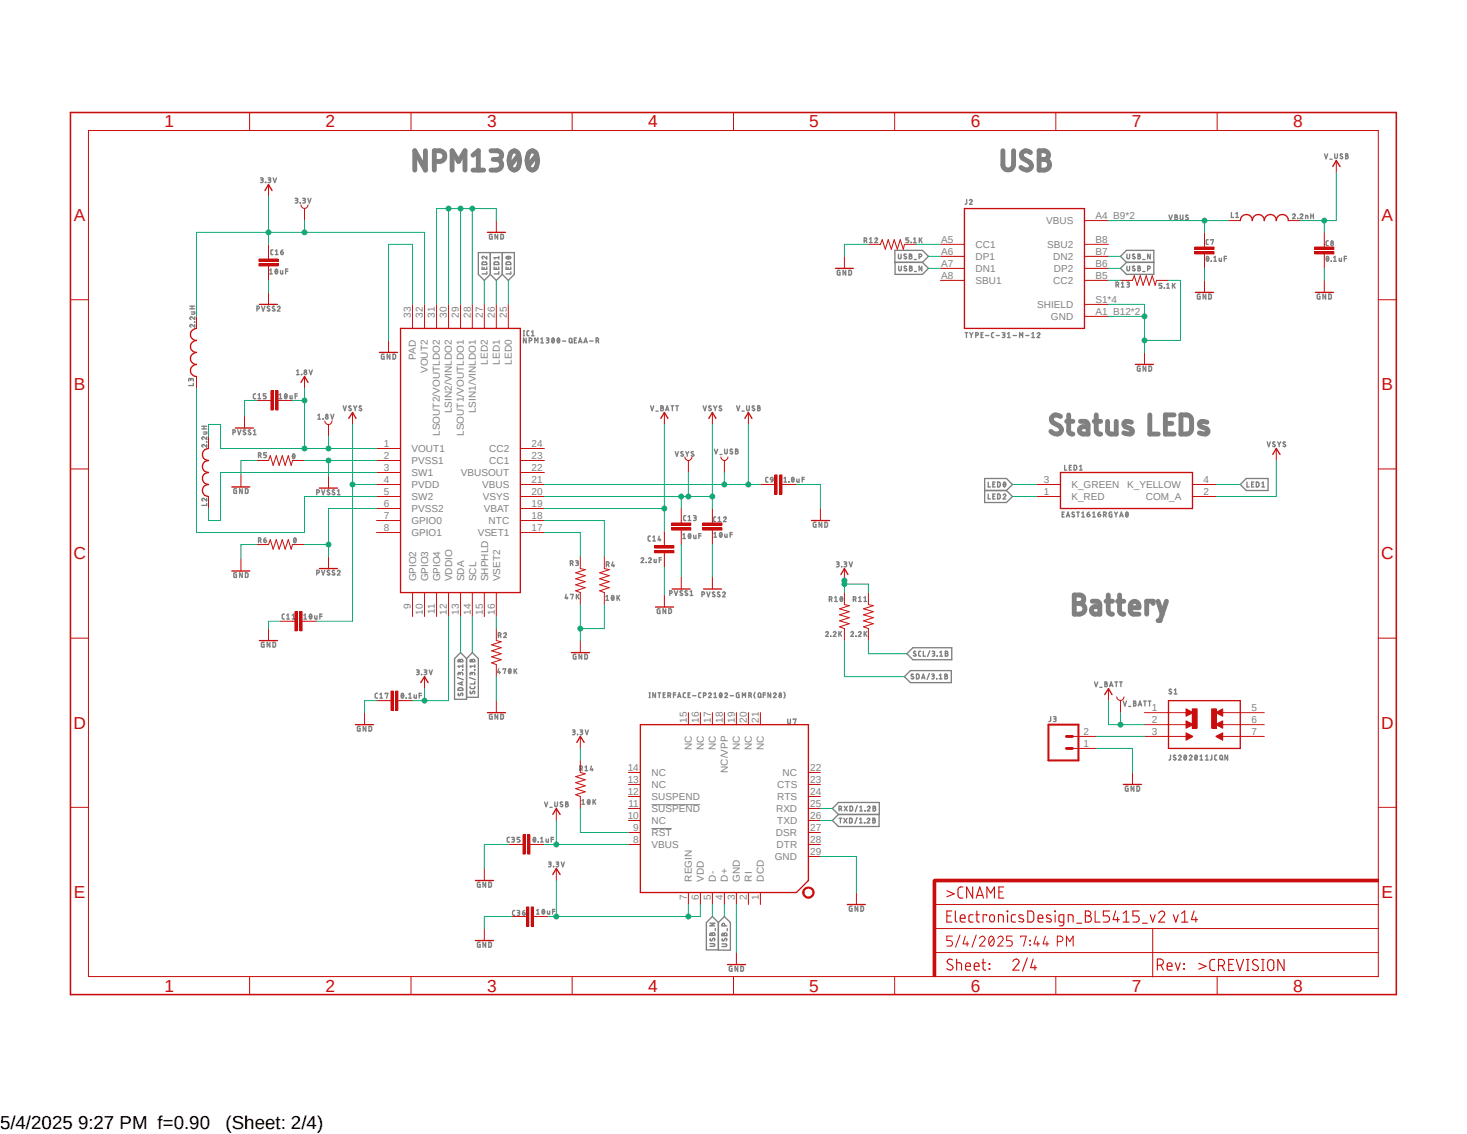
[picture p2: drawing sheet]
<svg xmlns="http://www.w3.org/2000/svg" width="279mm" height="216mm" viewBox="0 0 279 216" stroke-linecap="round" stroke-linejoin="round" font-family="sans-serif">
<defs><g id="words">
<g font-size="3.6">
<text x="0" y="214.9">5/4/2025 9:27 PM f=0.90</text>
<text x="43" y="214.9">(Sheet: 2/4)</text>
</g>
<g font-size="3.3" fill="#c90d0c">
<text x="31.3" y="24.3">1</text>
<text x="62" y="24.3">2</text>
<text x="92.8" y="24.3">3</text>
<text x="123.4" y="24.3">4</text>
<text x="154.1" y="24.3">5</text>
<text x="184.9" y="24.3">6</text>
<text x="215.6" y="24.3">7</text>
<text x="246.3" y="24.3">8</text>
<text x="14.1" y="42.1">A</text>
<text x="263.1" y="42.1">A</text>
<text x="14.1" y="74.3">B</text>
<text x="263.1" y="74.3">B</text>
<text x="14" y="106.5">C</text>
<text x="263.1" y="106.5">C</text>
<text x="14" y="138.7">D</text>
<text x="263.1" y="138.7">D</text>
<text x="14.1" y="170.9">E</text>
<text x="263.1" y="170.9">E</text>
<text x="31.3" y="188.8">1</text>
<text x="62" y="188.8">2</text>
<text x="92.8" y="188.8">3</text>
<text x="123.4" y="188.8">4</text>
<text x="154.1" y="188.8">5</text>
<text x="184.9" y="188.8">6</text>
<text x="215.6" y="188.8">7</text>
<text x="246.3" y="188.8">8</text>
</g>
<g font-size="1.9" fill="#808080">
<text x="208.6" y="41.7">A4_B9*2</text>
<text x="179.2" y="46.2">A5</text>
<text x="185.8" y="47.2">CC1</text>
<text x="199.2" y="42.6">VBUS</text>
<text x="199.4" y="47.2">SBU2</text>
<text x="208.6" y="46.2">B8</text>
<text x="179.2" y="48.5">A6</text>
<text x="179.2" y="53.1">A8</text>
<text x="179.2" y="50.8">A7</text>
<text x="185.8" y="49.5">DP1</text>
<text x="185.8" y="51.8">DN1</text>
<text x="200.6" y="49.5">DN2</text>
<text x="200.7" y="51.8">DP2</text>
<text x="208.6" y="50.8">B6</text>
<text x="208.6" y="53.1">B5</text>
<text x="208.6" y="48.5">B7</text>
<text x="185.8" y="54.1">SBU1</text>
<text x="197.5" y="58.6">SHIELD</text>
<text x="200.6" y="54.1">CC2</text>
<text x="208.6" y="57.7">S1*4</text>
<text x="208.6" y="59.9">A1_B12*2</text>
<text x="78.2" y="60.5" transform="rotate(-90 78.2 60.5)">33</text>
<text x="80.5" y="60.5" transform="rotate(-90 80.5 60.5)">32</text>
<text x="82.8" y="60.5" transform="rotate(-90 82.8 60.5)">31</text>
<text x="85.1" y="60.5" transform="rotate(-90 85.1 60.5)">30</text>
<text x="87.4" y="60.5" transform="rotate(-90 87.4 60.5)">29</text>
<text x="89.7" y="60.5" transform="rotate(-90 89.7 60.5)">28</text>
<text x="91.9" y="60.5" transform="rotate(-90 91.9 60.5)">27</text>
<text x="94.2" y="60.5" transform="rotate(-90 94.2 60.5)">26</text>
<text x="96.5" y="60.5" transform="rotate(-90 96.5 60.5)">25</text>
<text x="200.2" y="60.9">GND</text>
<text x="79.2" y="68.5" transform="rotate(-90 79.2 68.5)">PAD</text>
<text x="81.5" y="71" transform="rotate(-90 81.5 71)">VOUT2</text>
<text x="92.9" y="69.4" transform="rotate(-90 92.9 69.4)">LED2</text>
<text x="95.2" y="69.4" transform="rotate(-90 95.2 69.4)">LED1</text>
<text x="97.5" y="69.4" transform="rotate(-90 97.5 69.4)">LED0</text>
<text x="83.8" y="83" transform="rotate(-90 83.8 83)">LSOUT2/VOUTLDO2</text>
<text x="86.1" y="78.7" transform="rotate(-90 86.1 78.7)">LSIN2/VINLDO2</text>
<text x="88.4" y="83" transform="rotate(-90 88.4 83)">LSOUT1/VOUTLDO1</text>
<text x="90.6" y="78.7" transform="rotate(-90 90.6 78.7)">LSIN1/VINLDO1</text>
<text x="73.1" y="85.1">1</text>
<text x="73.1" y="87.3">2</text>
<text x="73.1" y="89.6">3</text>
<text x="78.4" y="86.1">VOUT1</text>
<text x="78.4" y="88.4">PVSS1</text>
<text x="93.2" y="86.1">CC2</text>
<text x="93.2" y="88.4">CC1</text>
<text x="101.2" y="85.1">24</text>
<text x="101.2" y="87.3">23</text>
<text x="101.2" y="89.6">22</text>
<text x="73.1" y="91.9">4</text>
<text x="73.1" y="94.2">5</text>
<text x="78.4" y="90.6">SW1</text>
<text x="78.4" y="92.9">PVDD</text>
<text x="78.4" y="95.2">SW2</text>
<text x="87.8" y="90.6">VBUSOUT</text>
<text x="91.8" y="92.9">VBUS</text>
<text x="91.9" y="95.2">VSYS</text>
<text x="101.2" y="91.9">21</text>
<text x="101.2" y="94.2">20</text>
<text x="198.8" y="94.2">1</text>
<text x="198.8" y="91.9">3</text>
<text x="204.1" y="95.2">K_RED</text>
<text x="204.1" y="92.9">K_GREEN</text>
<text x="214.7" y="92.9">K_YELLOW</text>
<text x="218.2" y="95.2">COM_A</text>
<text x="229.2" y="94.2">2</text>
<text x="229.2" y="91.9">4</text>
<text x="73.1" y="96.5">6</text>
<text x="73.1" y="98.8">7</text>
<text x="73.1" y="101.1">8</text>
<text x="78.4" y="97.5">PVSS2</text>
<text x="78.4" y="99.8">GPIO0</text>
<text x="92.2" y="97.5">VBAT</text>
<text x="93" y="99.8">NTC</text>
<text x="101.2" y="96.5">19</text>
<text x="101.2" y="98.8">18</text>
<text x="101.2" y="101.1">17</text>
<text x="78.4" y="102.1">GPIO1</text>
<text x="91" y="102.1">VSET1</text>
<text x="79.2" y="110.7" transform="rotate(-90 79.2 110.7)">GPIO2</text>
<text x="81.5" y="110.7" transform="rotate(-90 81.5 110.7)">GPIO3</text>
<text x="83.8" y="110.7" transform="rotate(-90 83.8 110.7)">GPIO4</text>
<text x="86.1" y="110.7" transform="rotate(-90 86.1 110.7)">VDDIO</text>
<text x="88.4" y="110.7" transform="rotate(-90 88.4 110.7)">SDA</text>
<text x="90.7" y="110.7" transform="rotate(-90 90.7 110.7)">SCL</text>
<text x="93" y="110.7" transform="rotate(-90 93 110.7)">SHPHLD</text>
<text x="95.3" y="110.7" transform="rotate(-90 95.3 110.7)">VSET2</text>
<text x="78.2" y="116" transform="rotate(-90 78.2 116)">9</text>
<text x="80.5" y="117" transform="rotate(-90 80.5 117)">10</text>
<text x="82.8" y="116.9" transform="rotate(-90 82.8 116.9)">11</text>
<text x="85.1" y="117" transform="rotate(-90 85.1 117)">12</text>
<text x="87.4" y="117" transform="rotate(-90 87.4 117)">13</text>
<text x="89.7" y="117" transform="rotate(-90 89.7 117)">14</text>
<text x="91.9" y="117" transform="rotate(-90 91.9 117)">15</text>
<text x="94.2" y="117" transform="rotate(-90 94.2 117)">16</text>
<text x="130.8" y="137.6" transform="rotate(-90 130.8 137.6)">15</text>
<text x="133.1" y="137.6" transform="rotate(-90 133.1 137.6)">16</text>
<text x="135.4" y="137.6" transform="rotate(-90 135.4 137.6)">17</text>
<text x="137.7" y="137.6" transform="rotate(-90 137.7 137.6)">18</text>
<text x="140" y="137.6" transform="rotate(-90 140 137.6)">19</text>
<text x="142.2" y="137.6" transform="rotate(-90 142.2 137.6)">20</text>
<text x="144.5" y="137.6" transform="rotate(-90 144.5 137.6)">21</text>
<text x="219.4" y="135.3">1</text>
<text x="219.4" y="137.6">2</text>
<text x="238.3" y="135.3">5</text>
<text x="238.3" y="137.6">6</text>
<text x="131.8" y="142.8" transform="rotate(-90 131.8 142.8)">NC</text>
<text x="134.1" y="142.8" transform="rotate(-90 134.1 142.8)">NC</text>
<text x="136.4" y="142.8" transform="rotate(-90 136.4 142.8)">NC</text>
<text x="140.9" y="142.8" transform="rotate(-90 140.9 142.8)">NC</text>
<text x="143.2" y="142.8" transform="rotate(-90 143.2 142.8)">NC</text>
<text x="145.5" y="142.8" transform="rotate(-90 145.5 142.8)">NC</text>
<text x="206.3" y="142.2">1</text>
<text x="206.3" y="139.9">2</text>
<text x="219.4" y="139.9">3</text>
<text x="238.3" y="139.9">7</text>
<text x="119.6" y="149.1">13</text>
<text x="119.6" y="146.8">14</text>
<text x="124.1" y="147.8">NC</text>
<text x="138.6" y="147.2" transform="rotate(-90 138.6 147.2)">NC/VPP</text>
<text x="149.1" y="147.7">NC</text>
<text x="154.3" y="146.8">22</text>
<text x="154.3" y="149.1">23</text>
<text x="119.6" y="155.9">10</text>
<text x="119.6" y="151.3">12</text>
<text x="119.7" y="153.6">11</text>
<text x="124.1" y="154.6">SUSPEND</text>
<text x="124.1" y="152.4">SUSPEND</text>
<text x="124.1" y="150.1">NC</text>
<text x="147.8" y="154.6">RXD</text>
<text x="148" y="150">CTS</text>
<text x="148" y="152.3">RTS</text>
<text x="154.3" y="151.3">24</text>
<text x="154.3" y="153.6">25</text>
<text x="154.3" y="155.9">26</text>
<text x="120.6" y="160.5">8</text>
<text x="120.6" y="158.2">9</text>
<text x="124.1" y="161.5">VBUS</text>
<text x="124.1" y="159.2">RST</text>
<text x="124.1" y="156.9">NC</text>
<text x="147.8" y="159.2">DSR</text>
<text x="147.9" y="161.5">DTR</text>
<text x="148" y="156.9">TXD</text>
<text x="154.3" y="158.2">27</text>
<text x="154.3" y="160.5">28</text>
<text x="131.8" y="167.9" transform="rotate(-90 131.8 167.9)">REGIN</text>
<text x="134.1" y="167.9" transform="rotate(-90 134.1 167.9)">VDD</text>
<text x="136.4" y="167.9" transform="rotate(-90 136.4 167.9)">D-</text>
<text x="138.6" y="167.9" transform="rotate(-90 138.6 167.9)">D+</text>
<text x="140.9" y="167.9" transform="rotate(-90 140.9 167.9)">GND</text>
<text x="143.2" y="167.9" transform="rotate(-90 143.2 167.9)">RI</text>
<text x="145.5" y="167.9" transform="rotate(-90 145.5 167.9)">DCD</text>
<text x="147.6" y="163.7">GND</text>
<text x="154.3" y="162.8">29</text>
<text x="130.8" y="171.3" transform="rotate(-90 130.8 171.3)">7</text>
<text x="133.1" y="171.3" transform="rotate(-90 133.1 171.3)">6</text>
<text x="135.4" y="171.3" transform="rotate(-90 135.4 171.3)">5</text>
<text x="137.7" y="171.3" transform="rotate(-90 137.7 171.3)">4</text>
<text x="140" y="171.3" transform="rotate(-90 140 171.3)">3</text>
<text x="142.2" y="171.3" transform="rotate(-90 142.2 171.3)">2</text>
<text x="144.5" y="171.3" transform="rotate(-90 144.5 171.3)">1</text>
</g>
</g></defs>
<path d="M13.1 21.1l253.2 168.6M266.3 21.1l-253.2 168.6" fill="none" stroke="#fff" stroke-width=".19"/>
<g fill="none" stroke="#808080" stroke-width=".25">
<path d="M49.6 33.9l.5 .1-.1 .2h-.3M49.9 34.2l.2 .4-.5 .2M50.5 34.8h.1M51.1 33.9l.5 .1-.1 .2h-.1M51.1 34.2h.3M51.3 34.2l.3 .4-.5 .2M52 33.9l.3 .9 .4-.9M56.2 37.8l.5 .1-.1 .2h-.3M56.5 38.1l.2 .2v.2l-.5 .2M57.1 38.7h.1M57.7 37.8l.5 .1-.1 .2h-.4M57.9 38.1l.3 .2v.2l-.5 .2"/>
<path d="M58.6 37.8l.3 .9 .3-.9M184.1 38v.7l-.3 .2M184.7 38.2l.2-.2 .2 .1v.3l-.4 .5h.5M252.3 29.3l.3 .9 .3-.9M253.3 30.3h.4M254.2 29.3l.1 .8a.27 .27 0 0 0 .2 .1 .27 .27 0 0 0 .2-.2v-.7M255.7 29.4h-.4v.2l.4 .3v.3l-.5-.1M256.3 29.3l.4 .1-.2 .3 .3 .3-.3 .2h-.2zM256.3 29.7h.2M36.2 58.8h.9M36.2 58.3h.9M36.4 59.4h.7l-.1 .4h-.6"/>
<path d="M36.6 58.3v.5M48.9 58.8h.4a.27 .27 0 0 0 .1-.3 .27 .27 0 0 0-.2-.2h-.3v.9M49.8 58.3l.3 .9 .4-.9M51.4 58.4l-.3-.1-.2 .2 .5 .4v.2l-.2 .1-.3-.1M51.4 51.4l.2-.2v1M51.4 52.2h.5M52 47.6h-.4v.2v.6l.4 .1M52.3 58.4l-.2-.1-.2 .2 .4 .4v.2l-.1 .1-.3-.1M52.5 48.5h.5M52.5 47.8l.2-.2v.9M52.5 51.3a.43 .43 0 0 1 .4 .4 .43 .43 0 0 1-.4 .4l-.1-.4zM52.8 58.5l.3-.2 .2 .1v.2l-.5 .6h.5"/>
<path d="M52.8 51.4l-.3 .5M53.4 51.5v.5l.2 .2h.2v-.7M53.5 48h.4v.4h-.4zM53.9 47.6h-.2l-.2 .4M54.4 51.6h.4M54.8 51.2h-.4v1M91.8 50.8v.5h.9v-.5M91.9 49.9h.7l.1 .5h-.9zM92.2 50.9v.4M92.7 48.8v.5l-.5-.4-.3-.1-.1 .2 .2 .3M92.7 51.7v.5h-.9M93.4 52.2l1.1 1.2 1.2-1.2"/>
<path d="M93.4 48.1v4.1M93.4 52.2l-1.2 1.2-1.1-1.2v-4.1h6.9v4.1l-1.2 1.2-1.1-1.2M93.7 44.6l-.4 .1v.8h.4v-.5h-.1M94.1 50l.1-.1h.7l.1 .5h-.9zM94.1 50.8v.5h.9v-.5M94.5 50.9v.4M94.8 44.6v.9l-.5-.9v.9M95 51.7v.5h-.9M95 48.8v.5M95 49.1h-.9l.2 .2M95.4 44.6l.5 .1-.1 .7-.4 .1zM95.7 48.1v4.1"/>
<path d="M96.4 48.9a.48 .48 0 0 1 .5-.1 .48 .48 0 0 1 .3 .3 .48 .48 0 0 1-.5 .2 .48 .48 0 0 1-.3-.4zM96.4 50.8v.5h.9v-.5M96.5 49.9h.7l.1 .5h-.9zM96.6 48.9l.5 .3M96.8 50.9v.4M97.3 51.7v.5h-.9M160 51.5h-.5v.1v.7l.5 .1v-.5h-.2M161.1 51.5v.9l-.5-.9v.9M161.7 51.5h.4l.1 .2v.4l-.3 .3h-.2zM164.6 45.8h.4v-.5h-.4v.9M164.9 45.8l.2 .4M165.6 46.2h.5"/>
<path d="M165.6 45.5l.3-.2v.9M166.6 45.5l.1-.2 .4 .1-.1 .3-.4 .5h.5M170.4 47.7h5.3l1.1 1.1-1.1 1.2h-5.3zM170.5 50v2.2h5.2l1.1-1.1-1.1-1.1M171.1 48.4v.6l.2 .3 .3-.1v-.8M171.2 50.7v.6l.1 .3 .3-.1 .1-.8M172.6 48.4h-.3l-.1 .2 .4 .4v.2l-.1 .1-.3-.2M172.6 50.7h-.3l-.1 .3 .5 .3v.2l-.2 .1-.3-.2M173.1 45.3h-.5v.4l.5 .1-.1 .3-.4 .1M173.2 48.4l.5 .1-.3 .3 .3 .1-.1 .3-.4 .1zM173.2 48.8h.2M173.2 50.7l.5 .1-.2 .3 .2 .1v.3l-.5 .1z"/>
<path d="M173.2 51.1h.3M173.5 46.2h.1M174 46.2h.5M174 45.5l.2-.2v.9M174.1 49.4h.4M174.2 51.7h.3M175 48.9l.5-.1v-.4h-.5v.9M175.1 45.3v.9M175.3 45.6l.3 .6M175.6 50.7v.9l-.6-.9v.9M175.6 45.3l-.5 .5M212.6 54.2h.4v-.4l-.4-.1v1"/>
<path d="M212.9 54.2l.2 .5M213.4 48.8l1.1-1.1h5.3v4.5h-5.3l-1.1-1.1 1.1-1.1zM213.6 53.9l.2-.2v1M213.6 54.7h.5M214.5 50h5.3M214.6 53.7l.5 .1v.1v.2h-.4M214.6 50.7v.6l.2 .3 .3-.1v-.8M214.6 48.4v.6l.2 .3 .3-.1v-.8M214.9 54.1l.2 .4-.5 .2M216.1 50.7h-.3l-.1 .1 .5 .5v.2l-.2 .1-.3-.2M216.1 48.4h-.3l-.1 .2 .5 .4v.2l-.2 .1-.3-.2M216.7 50.7l.5 .1-.2 .3 .2 .1-.1 .3-.4 .1z"/>
<path d="M216.7 48.4l.5 .1-.2 .3 .2 .1-.1 .3-.4 .1zM216.7 48.8h.3M216.7 51.1h.3M217.6 49.4h.5M217.6 51.7h.5M218.6 51.2l.4-.1v-.4h-.4v.9M219.1 48.4v.9l-.5-.9v.9M221.3 54h-.5v.4l.5 .1-.1 .3-.4 .1M221.7 54.9h.1M222.2 54.9h.5M222.2 54.2l.3-.2v.9M222.6 40.9l.3 1 .4-1"/>
<path d="M223.3 54v.9M223.5 54.3l.3 .6M223.8 40.9l.4 .2-.2 .3 .3 .1-.1 .3-.4 .1zM223.8 41.4h.2M223.8 54l-.5 .5M224.8 40.9v.7l.2 .3 .3-.2v-.8M226.3 41h-.4l-.1 .2 .5 .4v.1l-.2 .2-.3-.2M228.6 56l-.5 .1-.1 .8h.6v-.5h-.2M229.7 56v.9l-.5-.9v.9M229.9 48.9a.43 .43 0 0 1 .4 .4 .43 .43 0 0 1-.4 .4l-.2-.3zM230.1 45.6l-.3 .1-.1 .1v.6l.4 .1M230.2 49l-.4 .5"/>
<path d="M230.2 56l.5 .1v.8h-.5zM230.6 45.7l.5-.1-.3 .9M230.7 49.7h.1M231.2 49.7h.5M231.2 49l.2-.2v.9M232.2 49.1l.1 .6h.3v-.6M233.2 49.2h.4M233.6 48.8h-.4v.9M234.5 40.5v.9h.4M235.4 41.4h.5M235.4 40.7l.2-.2v.9M246.2 40.9l.3-.2 .2 .2-.1 .2-.4 .5h.5"/>
<path d="M247.1 41.6h.1M247.6 40.9l.3-.2 .2 .2v.2l-.5 .5h.5M248.7 41.6v-.6h.3l.1 .6M249.6 40.7v.9M249.6 41.1h.5M250.1 40.7v.9M251.4 56h-.3l-.2 .2v.7h.5v-.5h-.2M252.5 56v.9l-.5-.9v.9M252.7 48.9a.43 .43 0 0 1 .4 .4 .43 .43 0 0 1-.4 .4l-.1-.4zM253 45.8l-.4 .3v.6l.4 .1M253 49l-.4 .5M253.1 56l.4 .1v.8h-.4z"/>
<path d="M253.5 49.7h.1M254 49.7h.5M254 49l.3-.2v.9M255.1 49.1v.6h.4v-.6M256 49.2h.5M256.5 48.8h-.5v.9M36.3 72.3l.4-.2 .1 .5M36.3 72.4v-.3h-.2l-.2 .5M36.8 73v.4h-.9M37.1 61.3h.1M37.1 61.8v.5l-.5-.5h-.3l-.1 .2 .2 .3M37.1 60.3v.5l-.5-.4h-.3l-.1 .2 .2 .2"/>
<path d="M48.7 75l-.4 .2v.6l.4 .1M49.1 75.9h.6M49.1 75.2l.3-.2v.9M50.7 75h-.5v.4h.4l.1 .2-.1 .3h-.4M53.2 75.2l.2-.2v.9M53.2 75.9h.5M54.3 75a.43 .43 0 0 1 .4 .4 .43 .43 0 0 1-.4 .5l-.1-.3zM54.7 75.2l-.5 .5M55.2 75.3l.1 .6h.3v-.6M56.2 75.4h.4M56.5 70.6l.2-.2v.9M56.5 71.3h.5"/>
<path d="M56.6 75h-.4v.9M57.4 71.3h.1M58.9 70.4l.3 .9 .3-.9M60.5 79.1l.3-.2v.9M60.5 79.8h.5M61.5 79.8h.1M63 78.9l.3 .9 .3-.9M65.4 77.3l.3 .9 .3-.9M66.8 77.3h-.2l-.2 .2 .5 .4v.2l-.2 .1-.3-.1M67.4 77.3l.2 .4M67.6 77.7v.5M67.9 77.3l-.3 .4"/>
<path d="M68.8 77.3h-.2l-.2 .2 .5 .4v.2l-.2 .1-.3-.1M73.2 67.4l-.5 .1-.1 .8 .6 .1v-.5h-.2M74.3 67.4v1l-.6-1v1M74.8 67.4l.4 .1 .2 .2v.4l-.3 .3h-.3zM99.7 63.9h.2M99.7 63h.2M99.8 63v.9M100.2 64.3v1l-.5-1v1M100.8 63h-.4v.2v.6l.4 .1M100.8 64.9l.4-.1v-.4l-.4-.1v1M101.2 63.9h.5M101.2 63.2l.3-.2v.9"/>
<path d="M101.9 65.3v-1l.3 .6 .2-.6v1M103 64.6l.3-.3v1M103 65.3h.5M104.1 64.3l.5 .2-.1 .2-.4 .1M104.3 64.8l.2 .3-.4 .2M105.2 64.4a.43 .43 0 0 1 .4 .4 .43 .43 0 0 1-.4 .4l-.1-.4zM105.5 64.6l-.4 .5M106.2 64.5l.1-.1a.43 .43 0 0 1 .3 .4 .43 .43 0 0 1-.3 .4l-.2-.4zM106.6 64.6l-.4 .5M107.1 64.9h.6M108.5 64.5h.4v.5l-.1 .3-.3-.1zM108.8 65.1l.2 .2"/>
<path d="M109.4 64.8h.3M109.8 64.3h-.4v1h.4M110.2 65.3l.3-1 .3 1M110.3 65.1h.4M111.2 65.3l.3-1 .3 1M111.3 65.1h.5M112.3 64.9h.6M113.5 64.9l.4-.1a.27 .27 0 0 0 .1-.3 .27 .27 0 0 0-.2-.2h-.3v1M113.8 64.9l.2 .4M123.9 77.3l.3 .9 .3-.9M124.9 78.3h.4M125.9 77.3l.4 .1-.2 .3 .3 .2-.1 .2-.4 .1z"/>
<path d="M125.9 77.7h.2M126.8 78.2l.3-.9 .3 .9M126.9 78h.4M127.8 77.3h.5M128.1 77.3v.9M128.7 77.3h.5M128.9 77.3v.9M133.9 77.3l.3 .9 .3-.9M135.4 77.3h-.2l-.2 .1v.2l.4 .2v.3l-.1 .1-.3-.1M135.9 77.3l.3 .4M136.2 77.7v.5M136.5 77.3l-.3 .4"/>
<path d="M137.4 77.3h-.2l-.2 .1v.2l.4 .2v.3l-.2 .1-.3-.1M140.3 77.3l.3 .9 .3-.9M141.3 78.3h.4M142.2 77.3v.6l.2 .3 .3-.1v-.8M143.7 77.3h-.2l-.2 .2 .4 .4v.2l-.1 .1-.3-.1M144.3 77.3l.4 .1-.1 .3 .2 .2-.1 .2-.4 .1zM144.3 77.7h.3M183.8 63.3h.5M184.1 63.3v1M184.7 63.3l.3 .5M185 63.8v.5M185.3 63.3l-.3 .5"/>
<path d="M185.8 63.8h.4l.2-.3-.6-.2v1M186.9 63.8h.3M187.2 63.3h-.3v1h.3M187.7 63.9h.6M189.3 63.3l-.5 .2 .1 .6 .4 .2M189.7 63.9h.6M190.9 63.3l.5 .2-.1 .2-.3 .1M191.1 63.8h.2l.1 .3-.5 .2M191.9 64.3h.5M191.9 63.5l.3-.2v1M193 63.9h.6M194.2 64.3v-1l.3 .5 .3-.5v1"/>
<path d="M195.4 63.9h.6M196.5 64.3h.5M196.5 63.5l.3-.2v1M197.5 63.5l.3-.2 .2 .2v.2l-.5 .6h.5M217.1 69.7l-.4 .1-.1 .8 .5 .1v-.6h-.1M218.2 69.7v1l-.5-1v1M218.8 69.7l.4 .1 .1 .2v.4l-.2 .3h-.3zM38.4 81.7h1M38.4 81.2h1M38.7 82.3h.7l-.1 .3h-.6M38.9 81.2v.5M39.4 84.1h.1"/>
<path d="M39.4 84.6v.5l-.6-.5-.2 .1-.2 .1 .3 .3M39.4 83.2v.5l-.6-.5h-.2l-.2 .2 .3 .3M39.4 94.9v.5l-.5-.4-.3-.1-.2 .2 .3 .3M39.4 95.8v.4h-1M44.4 82.3h.3a.27 .27 0 0 0 .1-.3 .27 .27 0 0 0-.2-.2h-.2v1M45 93l-.4 .1v.8h.4v-.5h-.1M45.3 81.8l.3 1 .3-1M46.1 93v.9l-.5-.9v.9M46.7 93l.5 .2v.7h-.5zM46.8 81.9l-.3-.1-.2 .2 .5 .5v.2l-.2 .1-.3-.2M47.7 81.9l-.2-.1-.2 .2 .5 .5v.2l-.2 .1-.3-.2M48.3 82l.2-.2v1"/>
<path d="M48.3 82.8h.5M49.2 86.7h.4v-.5h-.4v.9M49.5 86.7l.2 .4M50.8 86.2h-.6v.4h.4l.2 .2-.3 .3h-.3M55.8 86.4a.43 .43 0 0 1 .4 .5 .43 .43 0 0 1-.4 .4l-.1-.4zM56.1 86.6l-.4 .5M60.3 93.8l.4-.1v-.4h-.4v.9M61.3 93.3l.3 .9 .2-.9M62.8 93.3h-.3l-.2 .2 .5 .4v.2l-.2 .1-.3-.1M63.7 93.3h-.2l-.2 .2 .5 .4v.2l-.2 .1-.4-.1M64.3 93.5l.2-.2v.9M64.3 94.2h.5"/>
<path d="M128.6 86l.3 .9 .3-.9M130.1 86h-.3l-.1 .1 .4 .5v.2l-.1 .1-.3-.2M130.6 98.2h-.2l-.2 .2v.6l.4 .1M130.6 86l.3 .4M130.9 86.4v.5M131.1 99.1h.5M131.1 98.4l.2-.2v.9M131.2 86l-.3 .4M132.1 98.2l.5 .1-.1 .3h-.3M132.1 86h-.3l-.1 .1 .4 .5v.2l-.1 .1-.3-.2M132.3 98.6h.2l.1 .3-.5 .2M136.1 85.5l.3 .9 .3-.9"/>
<path d="M136.3 98.4l-.3 .1-.1 .1v.6l.4 .1M136.8 99.3h.5M136.8 98.6l.2-.2v.9M137.1 86.5h.4M137.8 98.6l.3-.2 .2 .1v.2l-.5 .6h.5M138 85.5v.6l.2 .3 .3-.1v-.8M139.5 85.6l-.4-.1v.2l.4 .4v.2l-.3 .1-.2-.1M140.1 85.5l.4 .1-.2 .3 .3 .2-.1 .3h-.4zM140.1 85.9h.2M146.3 90.9l-.5 .2 .1 .6 .4 .1M146.8 91h.4v.4h-.4zM147.2 91.4l-.2 .3-.2 .1"/>
<path d="M149.3 91.1l.3-.2v.9M149.3 91.8h.5M150.2 91.8h.1M150.9 90.9a.43 .43 0 0 1 .4 .4 .43 .43 0 0 1-.4 .4l-.2-.2zM151.2 91.1l-.4 .5M151.8 91.2v.6h.4v-.6M152.8 91.3h.4M153.2 90.9h-.4v.9M155.4 99.4l-.4 .1-.1 .2v.5l.2 .2h.3v-.5h-.1M156.5 99.4v1l-.5-1v1M157.1 99.4l.4 .1 .1 .2v.4l-.2 .3h-.3zM187.5 91.1h4.2l1.1 1.1-1.1 1.2 1.1 1.1-1.1 1.2h-4.2z"/>
<path d="M187.5 93.4h4.2M188.2 91.8v.9h.4M188.2 94.1v.9h.4M189.1 92.2h.3M189.1 94.5h.3M189.5 91.8h-.4v.9h.4M189.5 94.1h-.4v.9h.4M190 91.8h.4l.1 .2v.5l-.3 .2h-.2zM190 94.1h.4l.1 .2v.4l-.3 .3h-.2zM191.1 94.3l.2-.2 .2 .1 .1 .2-.5 .6h.5M191.2 91.8a.43 .43 0 0 1 .4 .4 .43 .43 0 0 1-.4 .5l-.1-.5zM191.5 92l-.4 .5"/>
<path d="M202.3 97.9h.3M202.7 97.5h-.4v.9h.4M202.8 88.6v.9h.4M203.1 98.4l.3-.9 .3 .9M203.2 98.2h.4M203.7 89h.3M204 88.6h-.3v.9h.3M204.6 88.6h.3l.2 .3v.3l-.3 .3h-.2zM204.6 97.6l-.2-.1-.2 .2 .4 .4v.2l-.1 .1-.4-.1M205.1 97.5h.5M205.3 97.5v.9M205.6 89.5h.5"/>
<path d="M205.6 88.8l.3-.2v.9M206 98.4h.5M206 97.7l.3-.2v.9M207.1 97.9h.4v.4h-.4zM207.5 97.5h-.2l-.2 .4M208.1 98.4h.5M208.1 97.7l.3-.2v.9M209.1 97.9h.4l.1 .4h-.4zM209.5 97.5l-.3 .2-.1 .2M210.2 98h.4v-.5h-.4v.9M210.5 98l.2 .4M211.8 97.5h-.3l-.3 .2 .1 .7h.5v-.5h-.2"/>
<path d="M212.3 97.5l.3 .4M212.6 97.9v.5M212.9 97.5l-.3 .4M213.3 98.4l.3-.9 .3 .9M213.4 98.2h.4M214.5 97.5a.43 .43 0 0 1 .4 .5 .43 .43 0 0 1-.4 .4l-.1-.3zM214.8 97.7l-.4 .5M236.2 92.2l1.2-1.1h4.1v2.3h-4.1zM237.5 91.8v.9h.4M238.4 92.2h.3M238.8 91.8h-.4v.9h.4M239.3 91.8h.3l.2 .2v.5l-.3 .2h-.2z"/>
<path d="M240.3 92.7h.5M240.3 92l.3-.2v.9M241.3 84.1l.3 .9 .3-.9M242.8 84.2l-.2-.1-.2 .2 .5 .5v.2h-.2l-.3-.1M243.3 84.1l.3 .5M243.6 84.6v.4M243.9 84.1l-.3 .5M244.8 84.2h-.3l-.1 .3 .5 .3v.2h-.3l-.3-.1M45 109.1h-.4v.8h.4v-.5h-.1M46.1 109.1v.8l-.5-.8v.8M46.7 109.1l.5 .1v.7h-.5zM49.2 102.9h.4v-.5h-.4v.9"/>
<path d="M49.5 102.9l.2 .4M50.2 102.8h.4l.1 .4h-.4zM50.6 102.4l-.3 .2-.1 .2M54.1 116.9l-.3 .1v.1v.6l.3 .2M54.6 117.9h.5M54.6 117.1l.3-.2v1M55.7 117.9h.5M55.7 117.1l.2-.2v1M56 102.5v-.1a.43 .43 0 0 1 .4 .5 .43 .43 0 0 1-.4 .4l-.1-.3zM56.3 102.6l-.3 .5M57.9 117.1l.2-.2v1M57.9 117.9h.5"/>
<path d="M59.1 117a.43 .43 0 0 1 .3 .4 .43 .43 0 0 1-.3 .4l-.2-.4zM59.4 117.1l-.4 .5M59.9 117.2v.6l.2 .1h.3v-.7M60.3 109.1h.4v-.5h-.4v.9M60.9 117.3h.4M61.3 108.6l.3 .9 .2-.9M61.3 116.9h-.4v1M62.8 108.7l-.3-.1-.2 .2 .5 .4v.2l-.4 .1-.1-.2M63.7 108.7l-.2-.1-.2 .2 .5 .4v.2l-.4 .1-.2-.2M64.3 108.8l.3-.2 .1 .1v.3l-.4 .5h.5M107.8 113.2l-.1 .7h.5M108 113.7v.3"/>
<path d="M108.6 107.3l.5-.1v-.4h-.5v.9M108.7 113.2h.5l-.3 .8M109 107.3l.1 .4M109.6 106.8l.6 .1-.1 .2h-.3M109.8 113.2v.8M109.9 107.1l.2 .1 .1 .3-.6 .2M109.9 113.5l.4 .5M110.3 113.2l-.5 .5M115.4 113.6l.3-.2v.9M115.4 114.3h.5M115.5 107.5l.4-.1v-.4h-.4v.9M115.8 107.5l.2 .4"/>
<path d="M116.5 113.5l.1-.1a.43 .43 0 0 1 .3 .4 .43 .43 0 0 1-.3 .5l-.2-.5zM116.7 107l-.2 .7h.5M116.9 113.6l-.4 .5M116.9 107.5v.4M117.5 113.4v.9M117.7 113.7l.3 .6M118 113.4l-.5 .5M122.1 106.4l.3-.2 .2 .1-.1 .3-.4 .5h.5M123 107.1h.1M123.1 107.1h.1M123.5 106.4l.3-.2 .2 .1v.2l-.5 .6h.5M123.9 102.1h-.4l-.1 .2 .1 .6 .4 .1"/>
<path d="M124.3 102.3l.3-.2v.9M124.3 103h.5M124.6 106.5v.5l.1 .1h.3v-.6M125.6 106.6h.3M125.6 102.1l-.3 .7h.6M125.7 115.9l-.5 .2 .1 .7h.4v-.5h-.1M125.7 102.6v.4M125.9 106.2h-.3v.9M126.8 115.9v.9l-.5-.9v.9M127.4 115.9h.4l.1 .3v.3l-.3 .3h-.2zM127.6 113l.3-.1v-.4h-.3v.9M128.4 112.5l.3 .9 .4-.9"/>
<path d="M130 112.5l-.5 .1v.2l.5 .4-.1 .2-.4-.2M130 101.8l.3-.2v.9M130 102.5h.6M130.9 112.5h-.3l-.1 .1 .4 .5v.2l-.1 .1-.3-.2M131.2 101.6a.43 .43 0 0 1 .4 .5 .43 .43 0 0 1-.4 .4l-.1-.4zM131.4 112.6l.3-.1v.9M131.4 113.4h.6M131.5 101.8l-.4 .5M132.1 101.9v.5l.2 .1h.2v-.6M133.1 102h.4M133.5 101.6h-.4v.9M133.7 113.2h.4v-.5h-.4v.9"/>
<path d="M134.6 112.7l.3 .9 .3-.9M136 101.6l.2-.2v.9M136 102.3h.5M136.1 112.8l-.2-.1-.2 .2 .4 .4v.2l-.1 .1-.3-.1M137.1 112.8l-.2-.1-.2 .2 .4 .4v.2l-.2 .1-.3-.1M137.2 101.4a.43 .43 0 0 1 .3 .5 .43 .43 0 0 1-.3 .4l-.2-.3zM137.5 101.6l-.4 .5M137.6 112.9l.3-.2 .2 .1-.1 .3-.4 .5h.5M138 101.7l.1 .6h.4v-.6M139.1 101.8h.3M139.4 101.4h-.3v.9M157.9 114.1h.3"/>
<path d="M158.2 114.1h.2l.1-.3-.6-.2v.9M158.2 114.1l.3 .4M159 113.8l.2-.2v.9M159 114.5h.5M159.3 107l.5 .1-.1 .3h-.3M159.6 107.4h.1l.1 .3-.5 .2M160.1 113.6a.43 .43 0 0 1 .4 .4 .43 .43 0 0 1-.4 .5l-.1-.5zM160.3 107.9h.1M160.4 113.8l-.3 .5M160.7 107l.5 .1v.3h-.3M161 107.4h.2v.3l-.5 .2M161.7 107l.4 .9 .2-.9"/>
<path d="M162.5 114.1h.3M162.8 114.1h.1l.1-.3-.5-.2v.9M162.8 114.1l.2 .4M163.5 114.5h.5M163.5 113.8l.3-.2v.9M164.5 114.5h.6M164.5 113.8l.3-.2v.9M50.3 122.3h-.5l.1 .9h.4v-.5h-.2M51.4 122.3v.9l-.5-.9v.9M52 122.3l.5 .1-.1 .7-.4 .1zM68.6 138.3h-.5l.1 .9h.4v-.5h-.2M69.7 138.3v.9l-.5-.9v.9"/>
<path d="M70.3 138.3h.4l.1 .3v.3l-.3 .3h-.2zM71.9 132l-.4 .2v.6l.4 .1M72.3 132.9h.6M72.3 132.2l.3-.2v.9M73.4 132.1v-.1h.5l-.3 .9M76.5 132.1v-.1a.43 .43 0 0 1 .4 .5 .43 .43 0 0 1-.4 .4l-.1-.3zM76.8 132.2l-.3 .5M77.3 132.9h.1M77.9 132.9h.5M77.9 132.2l.2-.2v.9M78.9 132.3v.5l.1 .1h.3v-.6M79.3 127.6l.5 .1v.2l-.4 .1"/>
<path d="M79.6 128l.2 .3-.5 .1M79.8 132.4h.5M80.3 128.4h.1M80.3 132h-.5v.9M80.8 127.6l.5 .1-.1 .2-.3 .1M81 128l.3 .3-.5 .1M81.7 127.6l.3 .8 .3-.8M87.1 129l1.2 .4M87.3 131.1l.2-.2 .5 .1 .1 .1v.3h-.9zM87.3 132l-.1 .3 .3 .2 .3-.5h.3v.3l-.1 .2M87.4 125.6l.2 .1 .4-.2 .1 .5h-.9zM87.6 128.3l.2-.3h.2l.1 .5"/>
<path d="M87.6 128.4v-.3l-.2-.1-.2 .5M87.6 125.7v.3M87.7 124.2l1.2 1.2v7.7h-2.3v-7.7zM87.9 129.9v.4M88.1 127.6h.1M88.1 126.8h-.9l.3 .3M88.1 126.6v.5M88.1 129.8l-.9 .3 .9 .3M88.9 125.4l1.1-1.2 1.1 1.2v7.4h-2.2M89.4 129l1.2 .4M89.5 130.7l.2 .4 .7-.1v-.3M89.6 131.6l-.1 .4 .2 .1 .4-.5h.2l.1 .4-.1 .1"/>
<path d="M89.6 125.6h.2l.1 .1 .4-.2 .1 .5h-.9zM89.9 128.3l.2-.3h.2l.1 .5M89.9 128.4v-.3l-.2-.1-.2 .5M89.9 125.7v.3M90.4 127.5h.1M90.4 129.8v.4h-.9M90.4 126.6v.5M90.4 126.8h-.9l.2 .3M93.7 136l-.4 .1v.8h.4v-.5h-.1M94.8 136v.9l-.5-.9v.9M94.9 121l.4-.1v-.4h-.4v.9M95 127.3l-.2 .7h.5"/>
<path d="M95.1 127.8v.4M95.2 121l.2 .4M95.4 136l.5 .1-.1 .7-.4 .1zM95.8 127.4l.5-.1-.2 .9M95.9 120.6l.3-.1 .2 .1v.3l-.5 .5h.5M97 127.3a.43 .43 0 0 1 .3 .5 .43 .43 0 0 1-.3 .4l-.2-.4zM97.3 127.5l-.4 .5M97.9 127.3v.9M98.1 127.7l.3 .5M98.4 127.3l-.5 .6M109.1 139l.4 .1v.2l-.4 .1M109.3 139.4a.27 .27 0 0 1 .2 .2 .27 .27 0 0 1-.1 .2l-.3 .1"/>
<path d="M109.7 124.6h-.4l-.1 .2 .1 .7h.4v-.5h-.1M110 139.9h.1M110.5 139l.5 .1-.1 .2-.3 .1M110.7 139.4a.27 .27 0 0 1 .3 .2 .27 .27 0 0 1-.1 .2l-.4 .1M110.8 124.6v.9l-.5-.9v.9M111.4 124.6l.4 .1v.7l-.4 .1zM111.5 139l.3 .9 .3-.9M123.6 132.8h.2M123.6 131.9h.2M123.7 131.9v.9M124.8 131.9v.9l-.5-.9v.9M125.3 131.9h.5"/>
<path d="M125.6 131.9v.9M126.3 132.3h.3M126.7 131.9h-.4v.9h.4M127.2 132.4h.4v-.4l-.4-.1v.9M127.5 132.4l.2 .4M128.3 132.3h.4M128.7 131.9h-.4v.9M129.1 132.8l.3-.9 .3 .9M129.2 132.6h.4M130.6 131.9l-.4 .1-.1 .1 .1 .6 .4 .1M131.1 132.3h.3M131.4 131.9h-.3v.9h.3"/>
<path d="M131.9 132.5h.6M133.5 131.9l-.4 .1v.1v.6l.4 .1M134 132.4h.4l.1-.3-.5-.2v.9M135 132.1l.2-.2 .2 .1v.2l-.4 .6h.5M136 132.1l.2-.2v.9M136 132.8h.5M137.1 132h.1a.43 .43 0 0 1 .3 .4 .43 .43 0 0 1-.3 .4l-.2-.4zM137.5 132.1l-.4 .5M138 132.1l.3-.2 .2 .1v.2l-.5 .6h.6M139.1 132.5h.6M140.8 131.9l-.5 .1v.1l.1 .7h.4v-.5h-.2M141.4 132.8v-.9l.3 .5 .3-.5v.9"/>
<path d="M142.6 132.4h.4v-.4l-.4-.1v.9M142.9 132.4l.2 .4M143.8 131.8a.88 .88 0 0 0 0 1.1M144.4 132l.3-.1 .2 .3v.3l-.2 .3-.3-.1zM144.8 132.6l.2 .2M145.4 132.3h.4M145.8 131.9h-.4v.9M146.8 131.9v.9l-.5-.9v.9M147.3 132.1l.3-.2 .2 .1v.2l-.5 .6h.5M149.3 131.8a.88 .88 0 0 1 0 1.1M150 136.9v.6l.2 .3 .3-.1v-.8M151.1 137l.5-.1-.3 .9"/>
<path d="M157.3 120.4l.2-.2 .2 .2v.2l-.4 .6h.5M158.2 121.2h.1M158.2 121.1v.1M158.2 121.1h.1M158.7 120.4l.3-.2 .2 .2-.1 .2-.4 .6h.5M159.8 120.2v1M160 120.6l.3 .6M160.3 120.2l-.5 .6M162.1 120.4l.2-.2 .2 .2v.2l-.4 .6h.5M163 121.2h.1M163.5 120.4l.3-.2 .2 .2-.1 .2-.4 .6h.5M164.6 120.2v1"/>
<path d="M164.8 120.6l.3 .6M165.1 120.2l-.5 .6M172.3 128.8l1.1-1.1h7.8v2.3h-7.8zM172.7 124.5l1.2-1.2h7.4v2.3h-7.4zM173.9 128.4h-.2l-.2 .2 .5 .3v.3h-.3l-.2-.1M174.4 124.1l-.2-.1-.2 .2 .5 .4v.2l-.2 .1-.4-.1M174.5 128.4l.5 .1v.7h-.5zM175.3 124l-.3 .2v.6l.3 .1M175.6 129.2l.3-.8 .2 .8M175.6 129h.5M175.9 124v.9h.4M177 128.2l-.4 1.2"/>
<path d="M177.1 123.9l-.4 1.1M177.5 128.4l.4 .1v.2h-.4M177.5 124h.5v.2v.2h-.4M177.7 128.7a.27 .27 0 0 1 .2 .2 .27 .27 0 0 1-.1 .3h-.3M177.8 124.4l.2 .4-.5 .1M178.4 129.2h.1M178.5 124.9h.1M178.9 129.2h.5M178.9 128.6l.3-.2v.8M179 124.9h.5M179 124.2l.2-.2v.9M180 128.4l.4 .1-.2 .2 .3 .2-.1 .3h-.4z"/>
<path d="M180 128.7h.2M180 124l.5 .2-.2 .2 .3 .2-.1 .3h-.5zM180 124.4h.3M200.1 136.4v.9l-.3 .1M200.7 136.4l.4 .1v.1v.2l-.4 .1M200.9 136.9l.2 .3-.4 .2M208.4 129.8l.3 .9 .4-.9M209.5 130.9h.4M210.4 129.8l.5 .2-.2 .2a.27 .27 0 0 1 .2 .2 .27 .27 0 0 1-.1 .3h-.4zM210.4 130.2h.3M211.3 130.7l.3-.9 .4 .9M211.4 130.5h.5"/>
<path d="M212.3 129.8h.6M212.6 129.8v.9M213.2 129.8h.5M213.5 129.8v.9M213.9 133.5l.3 .9 .3-.9M215 134.5h.3M215.9 133.5h.4v.3l-.1 .1 .2 .2-.1 .3h-.4zM215.9 133.9h.3M216.8 134.4l.3-.9 .3 .9M216.9 134.2h.4M217.8 133.5h.5M218.1 133.5v.9"/>
<path d="M218.7 133.5h.5M218.9 133.5v.9M223.1 131.3l-.2-.1-.2 .2 .4 .4v.2l-.2 .1-.3-.1M223.6 131.4l.3-.2v.9M223.6 132.1h.6M97 159.4l-.4 .1v.1l.1 .7h.3M97.5 159.4l.5 .2-.1 .2h-.3M97.7 159.8l.3 .3-.5 .2M99 159.4h-.5v.4h.3l.2 .2-.1 .3h-.4M101.7 159.5a.43 .43 0 0 1 .3 .4 .43 .43 0 0 1-.3 .4l-.2-.4zM102 159.6l-.4 .5M103 159.6l.2-.2v.9"/>
<path d="M103.7 152.7l.3 .9 .3-.9M104 159.7l.1 .6h.3v-.6M104.7 153.7h.5M105 159.8h.4M105.4 159.4h-.4v.9M105.7 152.7v.6l.1 .3 .4-.3v-.6M107.1 152.7l-.4 .1v.2l.5 .4-.1 .2-.4-.1M107.7 152.7l.5 .1-.2 .3 .2 .1-.1 .3-.4 .1zM107.7 153.1h.3M110.4 146.3h.4v-.4l-.4-.1v.9M110.7 146.3l.2 .4M110.8 152.4l.3-.2v.9"/>
<path d="M110.8 153.1h.5M111.4 146l.3-.2v.9M111.4 146.7h.5M112 152.3a.43 .43 0 0 1 .4 .4 .43 .43 0 0 1-.4 .4l-.2-.4zM112.3 152.4l-.4 .6M112.6 145.8l-.2 .8h.5M112.8 146.3v.4M112.9 152.2v.9M113.2 152.6l.3 .5M113.5 152.2l-.6 .6M159.7 152.8h7.8v2.3h-7.8l-1.2-1.2zM159.7 155.1l-1.2 1.1 1.2 1.2h7.7v-2.3"/>
<path d="M159.8 154h.3a.27 .27 0 0 0 .2-.2 .27 .27 0 0 0-.1-.3h-.4v.9M159.8 155.8h.5M160.1 155.8v.9M160.1 154l.2 .4M160.7 155.8l.6 .9M160.8 153.5l.6 .9M161.3 155.8l-.6 .9M161.4 153.5l-.6 .9M161.8 155.8l.5 .1v.7l-.5 .1zM161.9 153.5h.4l.1 .3v.3l-.3 .3h-.2zM163.2 155.7l-.4 1.1M163.3 153.4l-.4 1.1"/>
<path d="M163.7 156l.3-.2v.9M163.7 156.7h.5M163.7 154.4h.6M163.7 153.7l.3-.2v.9M164.7 156.6h.1M164.7 154.4h.1M165.1 156l.3-.2 .2 .1 .1 .2-.6 .6h.6M165.2 153.7l.3-.2 .2 .1v.3l-.5 .5h.5M166.2 155.8h.4l.1 .2-.2 .2 .2 .1-.1 .3-.4 .1zM166.2 156.2h.3M166.3 153.5h.4l.1 .1-.3 .3 .3 .2-.1 .2-.4 .1zM166.3 153.9h.2"/>
<path d="M214.8 149.7l-.4 .1-.1 .7 .5 .1v-.5h-.1M215.9 149.7v.9l-.5-.9v.9M216.5 149.7h.4l.1 .2v.5l-.2 .2h-.3zM222.9 143.8v.8l-.3 .1M223.9 143.8h-.2l-.2 .2 .4 .4v.2l-.1 .1-.3-.1M224.5 144l.2-.2 .2 .1 .1 .2-.5 .6h.5M225.6 143.8a.43 .43 0 0 1 .4 .4 .43 .43 0 0 1-.4 .5l-.1-.5zM225.9 144l-.3 .5M226.5 144l.3-.2 .2 .1-.1 .3-.4 .5h.5M227.7 143.8h.1a.55 .55 0 0 1 0 .9l-.3-.3zM228 144l-.4 .5M228.6 144.7h.5"/>
<path d="M228.6 144l.2-.2v.9M229.6 144.7h.5M229.6 144l.3-.2v.9M230.8 143.8v.7l-.3 .2M231.7 143.8l-.3 .2v.6l.3 .1M232.5 143.8l.3 .2v.4a.27 .27 0 0 1-.2 .2 .27 .27 0 0 1-.2 0l-.1-.6zM232.7 144.5l.2 .2M233.8 143.8v.9l-.5-.9v.9M91.4 168h-.3l-.2 .2v.6l.5 .1v-.5h-.1M91.4 179.4h-.3l-.2 .2v.6l.5 .1v-.5h-.1M92.5 168v.9l-.5-.9v.9M92.5 179.4v.9l-.5-.9v.9"/>
<path d="M93.1 168l.5 .1v.7l-.5 .1zM93.1 179.4l.5 .1v.8h-.5zM98 173.4l-.4 .2 .1 .6 .3 .1M98.5 173.4l.5 .1-.1 .2-.3 .1M98.8 173.8l.2 .3-.5 .2M99.5 173.8h.4l.1 .4h-.4zM99.9 173.4h-.2l-.2 .4M102.2 173.4l.2-.3v.9M102.2 174h.5M102.5 160.3h.1M103 160.3h.5M103.4 173.2a.4 .4 0 0 1 .4 .4 .4 .4 0 0 1-.4 .4l-.1-.2z"/>
<path d="M103.7 173.4l-.4 .5M104.3 173.4l.1 .6h.3v-.6M104.5 164.1h.4v.3l-.1 .1M104.6 164.5h.2M104.7 164.5l.2 .3-.4 .2M105.2 173.5h.5M105.4 165h.1M105.7 173.1h-.5v.9M105.9 164.1h.4l.1 .2-.1 .2h-.3M106.2 164.5l.2 .3-.5 .2M106.9 164.1l.3 .9 .3-.9M135.2 179.7h.7l.2 .1-.1 .3-.8 .1"/>
<path d="M135.2 175.8h.9l-.9 .5h.9M135.3 177.7l.2-.1 .1 .2 .1-.1 .3-.1 .1 .5h-.9zM135.3 178.7v.3l.3 .1 .2-.5h.3v.3l-.1 .3M135.6 177.8v.3M136.2 176.8v.4M136.8 175.6l1.2-1.1 1.1 1.1v5.3h-2.3zM136.8 175.6l-1.1-1.1-1.2 1.1v5.2h2.3M137.5 179.7h.7l.2 .2-.1 .3h-.8M137.5 177.8l.3-.1 .1 .2 .1-.2 .3-.1 .1 .5h-.9zM137.6 178.7l-.1 .2 .2 .3 .4-.5h.2l.1 .2-.1 .3M137.9 177.9v.2M138 176.3v-.4h-.4l-.1 .4h.9"/>
<path d="M138.5 176.8v.4M162.3 172.6h-.3l-.2 .2v.6l.5 .1v-.5h-.2M163.4 172.6v.9l-.5-.9v.9M164 172.6h.3l.2 .2v.4l-.3 .3h-.2zM139.4 184h-.3l-.2 .2v.5l.2 .2h.3v-.5h-.1M140.5 184v.9l-.5-.9v.9M141.1 184h.4l.1 .2v.5l-.2 .2h-.3z"/>
<circle cx="253.7" cy="46" r=".22"/>
<circle cx="253.7" cy="46.5" r=".25"/>
<circle cx="58.2" cy="71.1" r=".26"/>
<circle cx="58.2" cy="70.6" r=".21"/>
<circle cx="62.2" cy="79.1" r=".2"/>
<circle cx="62.2" cy="79.5" r=".24"/>
<circle cx="148.6" cy="132.6" r=".24"/>
<circle cx="148.6" cy="132.1" r=".19"/>
</g>
<g fill="none" stroke="#808080" stroke-width=".93">
<path d="M81 28.7v3.7l-2-3.7v3.7M82.7 30.7h1a1.02 1.02 0 0 0 1-1 1.02 1.02 0 0 0-1-1h-1v3.7M86.1 32.4v-3.7l1.2 2 1.3-2v3.7M90.1 32.4h2M90.1 29.5l1-.8v3.7M93.5 28.7h1.2a.83 .83 0 0 1 .8 .8 .83 .83 0 0 1-.8 .9h-.8M94.5 30.4a1.02 1.02 0 0 1 1.1 1 1.02 1.02 0 0 1-1.1 1h-1M97.4 29a.75 .75 0 0 1 1.3 .2 2.6 2.6 0 0 1-.4 3.1 .78 .78 0 0 1-1.1-.4 3 3 0 0 1 .2-2.9zM98.8 29.5l-1.6 2.1M100.8 29a.75 .75 0 0 1 1.3 .2 2.6 2.6 0 0 1-.4 3.1 .78 .78 0 0 1-1-.4 3 3 0 0 1 .1-2.9zM102.2 29.5l-1.6 2.1M191 28.7v2.7a1.02 1.02 0 0 0 1 1 1.02 1.02 0 0 0 1-1v-2.7"/>
<path d="M196.3 29a.95 .95 0 0 0-1.2-.3 .95 .95 0 0 0-.5 1.1 3.7 3.7 0 0 0 1.7 1.2 .84 .84 0 0 1 0 1.1 .84 .84 0 0 1-1.1 .2l-.8-.4M197.9 28.7h1a.83 .83 0 0 1 .8 .8 .83 .83 0 0 1-.8 .9 1.02 1.02 0 0 1 1 1 1.02 1.02 0 0 1-1 1h-1zM197.9 30.4h1M202 79.3a.96 .96 0 0 0-1.2-.3 .96 .96 0 0 0-.5 1.1l.1 .2a2.76 2.76 0 0 1 1.7 1.2 .85 .85 0 0 1-.2 1 .85 .85 0 0 1-1 .1l-.7-.5M203.5 79v3a.62 .62 0 0 0 .8 .6M208.8 79v3a.69 .69 0 0 0 .8 .6M219 79v3.6h1.6M223.6 79h-1.6v3.6h1.6M224.9 79h1a.97 .97 0 0 1 1 1v1.6a.97 .97 0 0 1-1 1h-1zM203.2 80.2h1.1M205.8 80.2h.8a.65 .65 0 0 1 .6 .6v1.8h-.9a.7 .7 0 0 1-.7-.7 .7 .7 0 0 1 .7-.7h.9M208.4 80.2h1.2"/>
<path d="M210.9 80.2v1.8a.65 .65 0 0 0 .7 .6h1v-2.4M215.5 80.4a.95 .95 0 0 0-1.5 .2l.3 .6 1 .4a.52 .52 0 0 1 .4 .6 .52 .52 0 0 1-.5 .4l-1.2-.2M222 80.6h1.2M229.9 80.4a.95 .95 0 0 0-1.5 .2v.3l.4 .3 1 .4a.53 .53 0 0 1 .3 .6 .53 .53 0 0 1-.5 .4l-1.2-.2M204.6 113.3h1a.8 .8 0 0 1 .8 .8 .8 .8 0 0 1-.8 .8 1.02 1.02 0 0 1 1 1 1.02 1.02 0 0 1-1 1h-1zM204.6 114.9h1M208 114.5h.9a.65 .65 0 0 1 .6 .6v1.8h-1a.72 .72 0 0 1-.6-.7 .72 .72 0 0 1 .6-.7h1M210.7 114.5h1.2M211.1 113.3v3a.62 .62 0 0 0 .8 .6M212.9 114.5h1.1M213.2 113.3v3a.62 .62 0 0 0 .8 .6M215.3 115.7h1.6a.86 .86 0 0 0-.6-1.2 .86 .86 0 0 0-1 .8v1a.65 .65 0 0 0 .6 .6h1"/>
<path d="M219.6 114.9v-.4h-1.2v2.4M220.6 114.5l.8 2.4M222.2 114.5l-1.3 3.7h-.3"/>
</g>
<path d="M124.1 157.7h3.8M124.1 153.2h9.2" fill="none" stroke="#808080" stroke-width=".19"/>
<g fill="none" stroke="#c90d0c" stroke-width=".21">
<path d="M180.3 174.4h.8M181.3 173.4h-1v2.2h1M181.9 173.4v1.8l.4 .4M182.9 174.8h.9a.49 .49 0 0 0-.3-.6 .49 .49 0 0 0-.6 .4l.1 .8 .3 .2h.5M185.3 174.2h-.6l-.2 .3 .1 .9 .3 .2h.4M185.8 174.2h.7M186.1 173.4v1.8l.1 .3 .3 .1M187.9 174.4v-.2h-.7v1.4M188.6 174.4a.46 .46 0 0 1 .5-.2 .46 .46 0 0 1 .3 .4v.5a.47 .47 0 0 1-.5 .5 .47 .47 0 0 1-.4-.5zM190.2 175.6v-1.4h.6l.3 .1v1.3M191.8 173.4l.1 .2zM191.9 174.2v1.4"/>
<path d="M193.4 174.2h-.6l-.2 .3 .1 .9 .3 .2h.4M194.9 174.3a.55 .55 0 0 0-.9 .1l.2 .4 .6 .2 .2 .3-.3 .3-.6-.2M195.7 173.4h.6a.58 .58 0 0 1 .6 .6v1a.58 .58 0 0 1-.6 .6h-.6zM197.7 174.8h.9a.51 .51 0 0 0-.2-.6 .51 .51 0 0 0-.7 .2 1.07 1.07 0 0 0 .2 1.1l.7 .1M200.1 174.3a.5 .5 0 0 0-.8 .1l.2 .4 .7 .3v.4l-.3 .1-.6-.2M200.9 173.4l.1 .2zM201 174.2v1.4M202.6 175.6h-.6l-.3-.2v-.9l.1-.3h.8v1.7l-.3 .4h-.5M203.5 175.6v-1.4h.5l.3 .1 .1 1.3M205.1 175.8h.9M206.7 173.4h.6a.47 .47 0 0 1 .5 .5 .47 .47 0 0 1-.5 .5 .59 .59 0 0 1 .6 .6 .59 .59 0 0 1-.6 .6h-.6zM206.7 174.4h.6"/>
<path d="M208.6 173.4v2.2h.9M211.3 173.4h-1.2v1h.8a.61 .61 0 0 1 .4 .6 .61 .61 0 0 1-.4 .6h-.8M212.5 173.4l-.5 1.7h1.2M212.9 174.6v1M213.9 175.6h1.2M213.9 173.9l.6-.5v2.2M217 173.4h-1.2v1h.7a.61 .61 0 0 1 .5 .6 .61 .61 0 0 1-.5 .6h-.7M217.6 175.8h.9M219.1 174.2l.4 1.4 .5-1.4M220.7 173.9a.56 .56 0 0 1 .8-.4 .56 .56 0 0 1 .2 .9l-1 1.2h1.1M223.5 174.2l.4 1.4 .5-1.4M225 175.6h1.2"/>
<path d="M225 173.9l.6-.5v2.2M227.4 173.4l-.5 1.7h1.2M227.8 174.6v1M192.9 183a.57 .57 0 0 1 .8-.4 .57 .57 0 0 1 .2 .9l-1 1.2h1.2M195.7 182.4l-1 2.5M196.8 182.6l-.5 1.6h1.1M197.1 183.8v.9"/>
</g>
<g fill="none" stroke="#c90d0c" stroke-width=".19">
<path d="M181.4 178.2h-1.1v.9h.7a.54 .54 0 0 1 .4 .5 .54 .54 0 0 1-.4 .5h-.7M182.8 178l-.8 2.3M183.9 178.2l-.5 1.5h1.1M184.2 179.3v.8M185.9 178l-.8 2.3M186.6 178.6a.51 .51 0 0 1 .7-.3 .51 .51 0 0 1 .2 .8l-.9 1h1M188.6 178.3l.2-.1a1.1 1.1 0 0 1 0 1.9 1.2 1.2 0 0 1-.2-1.8zM189.2 178.6l-.8 1.1M190 178.6a.51 .51 0 0 1 .8-.3 .51 .51 0 0 1 .1 .8l-.9 1h1.1M192.8 178.2h-1.1v.9h.7a.54 .54 0 0 1 .4 .5 .54 .54 0 0 1-.4 .5h-.7M194.4 178.4v-.2h1.1l-.6 1.9M196.1 179l.2 .2z"/>
<path d="M196.1 179.9l.2 .1zM197.4 178.2l-.5 1.5h1.1M197.7 179.3v.8M199.1 178.2l-.4 1.5h1M199.4 179.3v.8M201.4 179.3h.5a.53 .53 0 0 0 .6-.5 .53 .53 0 0 0-.6-.6h-.5v1.9M203.1 180.1v-1.9l.7 1.1 .6-1.1v1.9"/>
</g>
<path d="M177.7 167.6h.5v18.3h-.5z" fill-rule="evenodd" fill="#c90d0c"/>
<path d="M177.7 167.6h.5v18.3h-.5z" fill="none" stroke="#c90d0c" stroke-width=".19"/>
<path d="M178 167.4h84.6v.5h-84.6z" fill-rule="evenodd" fill="#c90d0c"/>
<g fill="none" stroke="#c90d0c" stroke-width=".19">
<path d="M16.8 24.8h245.7v161.1h-245.7zM47.5 21.4v3.4M78.3 21.4v3.4M109 21.4v3.4M139.7 21.4v3.4M170.4 21.4v3.4M201.1 21.4v3.4M231.8 21.4v3.4M254.5 30.6v2.3M13.4 57.1h3.4M78.6 58v4.5M80.9 58v4.5"/>
<path d="M83.1 58v4.5M85.4 58v4.5M87.7 58v4.5M90 58v4.5M92.2 58v4.5M94.5 58v4.5M96.8 58v4.5M179.1 48.8h4.6M179.1 46.5h4.6M179.1 53.4h4.6M179.1 51.1h4.6M206.5 48.8h4.6"/>
<path d="M206.5 46.5h4.6M206.5 53.4h4.6M206.5 51.1h4.6M206.5 58h4.6M206.5 42h4.6M227.6 47.9h3.6v.4h-3.6zM227.6 47h3.6v.5h-3.6zM229.4 44.2v2.8M229.4 48.4v2.7M229.4 53.4v2.3M233.9 42h2.3M245.4 42h2.2"/>
<path d="M250.4 47.9h3.6v.4h-3.6zM250.4 47h3.6v.5h-3.6zM252.2 44.2v2.8M252.2 48.4v2.7M252.2 53.4v2.3M262.5 57.1h3.4M74 64.8v2.3M126.5 78.5v2.3M142.5 78.5v2.3M206.5 60.2h4.6M218 67.1v2.3M13.4 89.3h3.4"/>
<path d="M71.7 85.4h4.6M71.7 87.7h4.6M71.7 90h4.6M71.7 92.2h4.6M71.7 94.5h4.6M71.7 96.8h4.6M71.7 99.1h4.6M99.1 85.4h4.6M99.1 87.7h4.6M99.1 90h4.6M99.1 92.2h4.6M99.1 94.5h4.6"/>
<path d="M99.1 96.8h4.6M99.1 99.1h4.6M127.9 99.6h3.7v.4h-3.7zM129.8 96.8v2.8M133.9 99.6h3.6v.4h-3.6zM135.7 96.8v2.8M144.8 92.2h2.8M147.6 90.4h.4v3.7h-.4zM148.5 90.4h.4v3.7h-.4zM148.9 92.2h2.8M156.3 96.8v2.3M197.4 92.2h4.6"/>
<path d="M197.4 94.5h4.6M227.1 92.2h4.6M227.1 94.5h4.6M243.1 85.4v2.3M262.5 89.3h3.4M51.1 119.7v2.3M53.4 118.3h2.8M56.2 116.5h.4v3.6h-.4zM57.1 116.5h.4v3.6h-.4zM57.5 118.3h2.8M71.7 101.4h4.6M78.6 112.8v4.6"/>
<path d="M80.9 112.8v4.6M83.1 112.8v4.6M85.4 112.8v4.6M87.7 112.8v4.6M90 112.8v4.6M92.2 112.8v4.6M94.5 112.8v4.6M94.5 119.7v2.3l1 .2-1.9 .6 1.9 .5-1.9 .6 1.9 .6-1.9 .6 1.9 .5-1.9 .6 .9 .3v2.3M99.1 101.4h4.6M110.5 106v2.2l1 .3-1.9 .6 1.9 .5-1.9 .6 1.9 .5-1.9 .6 1.9 .6-1.9 .6 .9 .3v2.3M115.1 106v2.2l.9 .3-1.8 .6 1.8 .5-1.8 .6 1.8 .5-1.8 .6 1.8 .6-1.8 .6 .9 .3v2.3M124.7 104.8h3.7v.4h-3.7z"/>
<path d="M124.7 103.9h3.7v.5h-3.7zM126.5 101.1v2.8M126.5 105.3v2.7M126.5 113.3v2.3M127.9 100.5h3.7v.4h-3.7zM129.8 100.9v2.8M133.9 100.5h3.6v.4h-3.6zM135.7 100.9v2.8M13.4 121.5h3.4M94.5 133.4v2.3M110.5 122v2.2M222.5 135.7h3.5"/>
<path d="M262.5 121.5h3.4M13.4 153.7h3.4M204.3 142.5h4.5M204.3 140.2h4.5M215.7 147.1v2.3M262.5 153.7h3.4M178 167.4h84.6v.5h-84.6zM178 176.8h84.5M178 172.2h84.5M219.5 176.8v9.2M47.5 185.9v3.5M78.3 185.9v3.5"/>
<path d="M109 185.9v3.5M139.7 185.9v3.5M170.4 185.9v3.5M178 181.4h84.5M201.1 185.9v3.5M231.8 185.9v3.5"/>
</g>
<path d="M203.1 140.2h1.2M203.1 142.5h1.2M179.1 167.6h-1.1v1.2" fill="none" stroke="#c90d0c" stroke-width=".55"/>
<g fill="none" stroke="#c90d0c" stroke-width=".21">
<path d="M180.3 169.6l1.4 .6-1.4 .5M183.4 168.9l-.7 .1-.2 .3v1.4l.2 .2 .7 .1M185.3 168.9v2.1l-1.2-2.1v2.1M185.9 171l.7-2.1 .7 2.1M186.1 170.5h1.1M188 171v-2.1l.7 1.2 .7-1.2v2.1M190.2 169.8h.7M191.2 168.9h-1v2.1h1M181.4 182.8a.55 .55 0 0 0-.7-.2 .55 .55 0 0 0-.2 .7l.9 .7a.55 .55 0 0 1-.2 .6 .55 .55 0 0 1-.6 0l-.3-.2M182.2 183.3h.6l.3 .2v1.2M182.2 182.6v2.1M183.9 184h.9a.49 .49 0 0 0-.3-.7 .49 .49 0 0 0-.6 .5v.7l.3 .2h.6"/>
<path d="M185.5 184h1a.51 .51 0 0 0-.3-.6 .51 .51 0 0 0-.6 .1 1.07 1.07 0 0 0 .1 1.2h.8M187 183.3h.7M187.2 182.6v1.8l.2 .3h.3M188.4 183.5l.1 .1zM188.4 184.4l.1 .1zM220.4 183.8h.6a.59 .59 0 0 0 .6-.6 .59 .59 0 0 0-.6-.6h-.6v2.1M221.1 183.8l.5 .9M222.3 184h.9a.49 .49 0 0 0-.3-.7 .49 .49 0 0 0-.6 .5v.7l.3 .2h.6M223.9 183.3l.4 1.4 .5-1.4M225.5 184.4l.1 .1zM225.5 183.5l.1 .1zM228.3 183.4l1.4 .6-1.4 .5"/>
<path d="M231.4 182.7l-.7 .1-.3 .3 .1 1.4 .4 .3h.5M232.1 183.9h.6a.59 .59 0 0 0 .5-.6 .59 .59 0 0 0-.5-.6h-.6v2.1M232.7 183.9l.5 .9M234 183.6h.7M234.9 182.7h-.9v2.1h.9M235.5 182.7l.6 2.1 .8-2.1M237.4 184.8h.5M237.4 182.7h.5M237.7 182.7v2.1M239.6 182.8a.55 .55 0 0 0-.7-.1 .55 .55 0 0 0-.3 .7l1 .7a.59 .59 0 0 1-.3 .7 .59 .59 0 0 1-.8-.3M240.3 184.8h.4M240.3 182.7h.4"/>
<path d="M240.5 182.7v2.1M241.7 182.8a.6 .6 0 0 1 .9 .5v.9a.59 .59 0 0 1-.6 .6 .59 .59 0 0 1-.6-.6v-.9zM244.6 182.7v2.1l-1.2-2.1v2.1"/>
</g>
<path d="M13.4 21.4h252.5v168h-252.5z" fill="none" stroke="#c90d0c" stroke-width=".3"/>
<g fill="none" stroke="#c90d0c" stroke-width=".25">
<path d="M183.7 39.7h22.8v22.8h-22.8zM253.8 31.7l.7-1.1 .7 1.1M227.7 55.7h3.4M236.2 42a1.14 1.14 0 0 1 1.2-1.2 1.14 1.14 0 0 1 1.1 1.2 1.14 1.14 0 0 1 1.1-1.2 1.14 1.14 0 0 1 1.2 1.2 1.14 1.14 0 0 1 1.1-1.2 1.14 1.14 0 0 1 1.2 1.2 1.14 1.14 0 0 1 1.1-1.2 1.14 1.14 0 0 1 1.2 1.2M250.5 55.7h3.5M72.3 67.1h3.4M76.3 62.5h22.8v50.3h-22.8zM125.9 79.7l.6-1.2 .7 1.2M141.9 79.7l.6-1.2 .7 1.2M216.2 69.4h3.5M154.6 99.1h3.4M202 90h25.1v6.8h-25.1z"/>
<path d="M242.4 86.5l.7-1.1 .7 1.1M124.8 115.6h3.5M49.4 122h3.4M92.8 135.7h3.5M108.8 124.2h3.5M222.5 133.4h13.7v9.1h-13.7zM214 149.4h3.4"/>
</g>
<g fill="none" stroke="#c90d0c" stroke-width=".42">
<path d="M227.6 48.1h3.6M227.6 47.2h3.6M250.4 48.1h3.6M250.4 47.2h3.6M127.9 99.8h3.7M133.9 99.8h3.6M147.8 90.4v3.7M148.7 90.4v3.7M56.4 116.5v3.6M57.3 116.5v3.6M124.7 105h3.7M124.7 104.1h3.7"/>
<path d="M127.9 100.7h3.7M133.9 100.7h3.6"/>
</g>
<path d="M199.7 138h5.7v6.8h-5.7z" fill="none" stroke="#c90d0c" stroke-width=".38"/>
<path d="M225.9 135l1.3 .7-1.3 .7z" fill-rule="evenodd" fill="#c90d0c"/>
<path d="M222.5 138h3.5M225.9 135l1.3 .7-1.3 .7z" fill="none" stroke="#c90d0c" stroke-width=".19"/>
<path d="M225.9 137.2l1.3 .7v.1l-1.3 .6z" fill-rule="evenodd" fill="#c90d0c"/>
<path d="M225.9 137.2l1.3 .7v.1l-1.3 .6zM222.5 140.2h3.5" fill="none" stroke="#c90d0c" stroke-width=".19"/>
<path d="M225.9 139.5l1.3 .8-1.3 .6z" fill-rule="evenodd" fill="#c90d0c"/>
<path d="M225.9 139.5l1.3 .8-1.3 .6zM232.8 135.7h3.4" fill="none" stroke="#c90d0c" stroke-width=".19"/>
<path d="M231.6 135.6l1.3-.6v1.4z" fill-rule="evenodd" fill="#c90d0c"/>
<path d="M231.6 135.6l1.3-.6v1.4zM232.8 138h3.4" fill="none" stroke="#c90d0c" stroke-width=".19"/>
<path d="M231.6 137.9l1.3-.7v1.4l-1.3-.6z" fill-rule="evenodd" fill="#c90d0c"/>
<path d="M231.6 137.9l1.3-.7v1.4l-1.3-.6zM232.8 140.2h3.4" fill="none" stroke="#c90d0c" stroke-width=".19"/>
<path d="M231.6 140.2l1.3-.7v1.4z" fill-rule="evenodd" fill="#c90d0c"/>
<path d="M231.6 140.2l1.3-.7v1.4z" fill="none" stroke="#c90d0c" stroke-width=".19"/>
<path d="M227.1 135h.9v3.6h-.9z" fill-rule="evenodd" fill="#c90d0c"/>
<path d="M227.1 135h.9v3.6h-.9z" fill="none" stroke="#c90d0c" stroke-width=".19"/>
<path d="M230.8 135h.9v3.6h-.9z" fill-rule="evenodd" fill="#c90d0c"/>
<g fill="none" stroke="#c90d0c" stroke-width=".19">
<path d="M51.1 35.1v2.3M49.3 49.3h3.7v.4h-3.7zM49.3 50.2h3.7v.4h-3.7zM51.1 46.5v2.8M51.1 50.7v2.7M51.1 55.7v2.3M37.4 60.2v2.3M37.4 71.7v2.3M46.6 79.2v2.3M48.9 76.2h2.7M51.6 74.4h.4v3.7h-.4zM52.5 74.4h.5v3.7h-.5z"/>
<path d="M53 76.2h2.7M58 71.7v2.3M67.1 78.5v2.3M135.7 78.5v2.3M39.7 83.1v2.3M39.7 94.5v2.3M45.9 90.4v2.3M48.9 87.7h2.2l.4-1 .5 1.9 .6-1.9 .6 1.9 .6-1.9 .5 1.9 .6-1.9 .6 1.9 .2-.9h2.3M62.6 90.6v2.3M45.9 106.4v2.3M48.9 103.7h2.2l.4-1 .5 1.9 .6-1.9 .6 1.9 .6-1.9 .5 1.9 .6-1.9 .6 1.9 .2-.9h2.3M62.6 106v2.2"/>
<path d="M129.8 109.9v2.2M135.7 109.9v2.2M160.8 112.8v2.3l1 .2-1.9 .6 1.9 .6-1.9 .6 1.9 .5-1.9 .6 1.9 .5-1.9 .6 .9 .4v2.3M165.4 112.8v2.3l.9 .2-1.8 .6 1.8 .6-1.8 .6 1.8 .5-1.8 .6 1.8 .5-1.8 .6 .9 .4v2.3M69.4 135.7v2.3M71.7 133.4h2.7M74.5 131.6h.4v3.6h-.4zM75.4 131.6h.4v3.6h-.4zM75.8 133.4h2.8M80.9 128.8v2.3M211.1 131.1v2.3M218 135.7h4.5"/>
<path d="M218 138h4.5M230.8 135h.9v3.6h-.9zM236.2 135.7h4.6M236.2 138h4.6M218 140.2h4.5M236.2 140.2h4.6"/>
</g>
<g fill="none" stroke="#c90d0c" stroke-width=".25">
<path d="M50.5 36.3l.6-1.2 .7 1.2M49.4 58h3.4M37.4 62.5a1.14 1.14 0 0 0-1.1 1.2 1.14 1.14 0 0 0 1.1 1.1 1.14 1.14 0 0 0-1.1 1.2 1.14 1.14 0 0 0 1.1 1.1 1.14 1.14 0 0 0-1.1 1.1 1.14 1.14 0 0 0 1.1 1.2 1.14 1.14 0 0 0-1.1 1.1 1.14 1.14 0 0 0 1.1 1.2M57.3 72.8l.7-1.1 .7 1.1M66.4 79.7l.7-1.2 .7 1.2M135 79.7l.7-1.2 .7 1.2M39.7 85.4a1.14 1.14 0 0 0-1.2 1.1 1.14 1.14 0 0 0 1.2 1.2 1.14 1.14 0 0 0-1.2 1.1 1.14 1.14 0 0 0 1.2 1.2 1.14 1.14 0 0 0-1.2 1.1 1.14 1.14 0 0 0 1.2 1.1 1.14 1.14 0 0 0-1.2 1.2 1.14 1.14 0 0 0 1.2 1.1M44.2 92.7h3.4M44.8 81.5h3.5M60.8 92.9h3.5M44.2 108.7h3.4M60.8 108.2h3.5"/>
<path d="M128 112.1h3.4M134 112.1h3.4M67.7 138h3.4M80.1 130l.8-1.2 .6 1.2M122 138h32v29.6l-2.3 2.3h-29.7zM210.4 132.2l.7-1.1 .7 1.1"/>
</g>
<path d="M49.3 49.5h3.7M49.3 50.4h3.7M51.8 74.4v3.7M52.7 74.4v3.7M74.7 131.6v3.6M75.6 131.6v3.6" fill="none" stroke="#c90d0c" stroke-width=".42"/>
<path d="M153.2 169.2a1.1 1.1 0 0 1 1.7 .2 1.1 1.1 0 0 1-.7 1.6 1.1 1.1 0 0 1-1.3-1.1h.2a.86 .86 0 0 1 1.1-.8 .86 .86 0 0 1 .5 1.2 .86 .86 0 0 1-1.3 .2l-.3-.6h-.2z" fill-rule="evenodd" fill="#c90d0c"/>
<g fill="none" stroke="#c90d0c" stroke-width=".19">
<path d="M57.3 39a.68 .68 0 0 0 .7 .7 .68 .68 0 0 0 .7-.7M58 39.7v2.3M94.5 42v2.2M160.8 48.8v2.3M165.4 46.5h2.3l.3-.9 .6 1.9 .6-1.9 .6 1.9 .5-1.9 .6 1.9 .5-1.9 .6 1.9 .3-1h2.2M213.4 53.4h2.3l.3-.9 .6 1.8 .6-1.8 .5 1.8 .6-1.8 .6 1.8 .6-1.8 .5 1.8 .3-.9h2.2M61.8 80.1a.7 .7 0 0 0 .7 .7 .7 .7 0 0 0 .7-.7M62.6 80.8v2.3M130.4 87a.68 .68 0 0 0 .7 .7 .68 .68 0 0 0 .7-.7M131.1 87.7v2.3M137.3 87a.68 .68 0 0 0 .7 .7 .68 .68 0 0 0 .6-.7M138 87.7v2.3"/>
<path d="M160.8 108.2v2.3M131.1 135.7v2.3M133.4 135.7v2.3M135.7 135.7v2.3M138 135.7v2.3M140.3 135.7v2.3M142.5 135.7v2.3M144.8 135.7v2.3M212.7 132.7a.7 .7 0 0 0 .7 .7 .7 .7 0 0 0 .7-.7M213.4 133.4v2.3M99.6 159h.4v3.6h-.4zM100.5 159h.4v3.6h-.4z"/>
<path d="M106 153.9v2.3M110.5 140.2v2.3M110.5 144.8v2.3l1 .2-1.9 .6 1.9 .6-1.9 .5 1.9 .6-1.9 .6 1.9 .5-1.9 .6 .9 .3v2.3M119.7 158.5h2.3M119.7 156.2h2.3M119.7 153.9h2.3M119.7 151.6h2.3M119.7 149.4h2.3M119.7 147.1h2.3M154 158.5h2.3M154 156.2h2.3M154 153.9h2.3"/>
<path d="M154 151.6h2.3M154 149.4h2.3M154 147.1h2.3M92.2 165.4v2.2M92.2 176.8v2.3M96.8 160.8h2.8M97.5 174.5h2.7M100.3 172.7h.4v3.6h-.4zM101 160.8h2.7M101.2 172.7h.4v3.6h-.4zM101.6 174.5h2.8M106 165.4v2.2"/>
<path d="M119.7 160.8h2.3M131.1 169.9v2.3M133.4 169.9v2.3M135.7 169.9v2.3M138 169.9v2.3M140.3 169.9v2.3M142.5 169.9v2.3M144.8 169.9v2.3M153.2 169.2a1.1 1.1 0 0 1 1.7 .2 1.1 1.1 0 0 1-.7 1.6 1.1 1.1 0 0 1-1.3-1.1h.2a.86 .86 0 0 1 1.1-.8 .86 .86 0 0 1 .5 1.2 .86 .86 0 0 1-1.3 .2l-.3-.6h-.2zM154 160.8h2.3M154 163.1h2.3M163.1 169.9v2.3"/>
<path d="M140.3 181.4v2.2"/>
</g>
<path d="M92.8 44.2h3.5M159.1 51.1h3.4M160.1 109.4l.7-1.2 .7 1.2M105.3 155.1l.7-1.2 .7 1.2M109.9 141.4l.6-1.2 .8 1.2M90.6 167.6h3.4M90.6 179.1h3.4M105.3 166.5l.7-1.1 .7 1.1M161.4 172.2h3.4M138.6 183.6h3.4" fill="none" stroke="#c90d0c" stroke-width=".25"/>
<path d="M99.8 159v3.6M100.7 159v3.6M100.5 172.7v3.6M101.4 172.7v3.6" fill="none" stroke="#c90d0c" stroke-width=".42"/>
<path d="M211.1 58h6.9v9.1M211.1 60.2h6.9" fill="none" stroke="#0dab76" stroke-width=".19"/>
<circle cx="218" cy="60.2" r=".46" fill="#0dab76"/>
<g fill="none" stroke="#0dab76" stroke-width=".19">
<path d="M222.5 53.4h2.3v11.4h-6.8"/>
<circle cx="218" cy="60.2" r=".46"/>
</g>
<circle cx="218" cy="64.8" r=".46" fill="#0dab76"/>
<g fill="none" stroke="#0dab76" stroke-width=".19">
<path d="M78.6 58v-11.5h-4.6v18.3M229.4 51.1v2.3M252.2 51.1v2.3M151.7 92.2h4.6v4.6M53.4 118.3h-2.3v1.4M110.5 115.1v6.9M115.1 115.1v4.6h-4.6M94.5 128.8v4.6"/>
<circle cx="218" cy="64.8" r=".46"/>
</g>
<circle cx="110.5" cy="119.7" r=".46" fill="#0dab76"/>
<g fill="none" stroke="#0dab76" stroke-width=".19">
<path d="M85.4 39.7v18.3M94.5 42v-2.3h-11.4v18.3M165.4 46.5h-4.6v2.3M48.9 87.7h-3v2.7M48.9 103.7h-3v2.7M126.5 108v5.3M71.7 133.4h-2.3v2.3M208.8 142.5h6.9v4.6M96.8 160.8h-4.6v4.6M97.5 174.5h-5.3v2.3M140.3 172.2v9.2M156.3 163.1h6.8v6.8"/>
<circle cx="110.5" cy="119.7" r=".46"/>
</g>
<circle cx="85.4" cy="39.7" r=".46" fill="#0dab76"/>
<g fill="none" stroke="#0dab76" stroke-width=".19">
<path d="M87.7 39.7v18.3"/>
<circle cx="85.4" cy="39.7" r=".46"/>
</g>
<circle cx="87.7" cy="39.7" r=".46" fill="#0dab76"/>
<g fill="none" stroke="#0dab76" stroke-width=".19">
<path d="M90 39.7v18.3"/>
<circle cx="87.7" cy="39.7" r=".46"/>
</g>
<circle cx="90" cy="39.7" r=".46" fill="#0dab76"/>
<g fill="none" stroke="#0dab76" stroke-width=".19">
<path d="M211.1 42h22.8M229.4 42v2.2"/>
<circle cx="90" cy="39.7" r=".46"/>
</g>
<circle cx="229.4" cy="42" r=".46" fill="#0dab76"/>
<g fill="none" stroke="#0dab76" stroke-width=".19">
<path d="M254.5 32.9v9.1h-6.9M252.2 42v2.2"/>
<circle cx="229.4" cy="42" r=".46"/>
</g>
<circle cx="252.2" cy="42" r=".46" fill="#0dab76"/>
<g fill="none" stroke="#0dab76" stroke-width=".19">
<path d="M103.7 92.2h41.1M142.5 80.8v11.4"/>
<circle cx="252.2" cy="42" r=".46"/>
</g>
<circle cx="142.5" cy="92.2" r=".46" fill="#0dab76"/>
<g fill="none" stroke="#0dab76" stroke-width=".19">
<path d="M138 90v2.2"/>
<circle cx="142.5" cy="92.2" r=".46"/>
</g>
<circle cx="138" cy="92.2" r=".46" fill="#0dab76"/>
<g fill="none" stroke="#0dab76" stroke-width=".19">
<path d="M106 156.2v4.6M103.7 160.8h16"/>
<circle cx="138" cy="92.2" r=".46"/>
</g>
<circle cx="106" cy="160.8" r=".46" fill="#0dab76"/>
<g fill="none" stroke="#0dab76" stroke-width=".19">
<path d="M92.2 53.4v4.6M94.5 53.4v4.6M96.8 53.4v4.6M103.7 99.1h11.4v6.9M103.7 96.8h22.8M126.5 80.8v20.3M192.8 92.2h4.6M192.8 94.5h4.6M231.7 92.2h4.5M94.5 117.4v2.3M103.7 101.4h6.8v4.6"/>
<circle cx="106" cy="160.8" r=".46"/>
</g>
<circle cx="126.5" cy="96.8" r=".46" fill="#0dab76"/>
<g fill="none" stroke="#0dab76" stroke-width=".19">
<path d="M211.1 133.4v4.6h6.9M213.4 135.7v2.3"/>
<circle cx="126.5" cy="96.8" r=".46"/>
</g>
<circle cx="213.4" cy="138" r=".46" fill="#0dab76"/>
<g fill="none" stroke="#0dab76" stroke-width=".19">
<path d="M37.4 74v27.4h20.6v-6.9h13.7M71.7 90h-29.7v9.1h-2.3v-2.3M103.7 94.5h32M129.8 94.5v2.3M135.7 80.8v16M208.8 140.2h9.2"/>
<circle cx="213.4" cy="138" r=".46"/>
</g>
<circle cx="135.7" cy="94.5" r=".46" fill="#0dab76"/>
<circle cx="135.7" cy="94.5" r=".46" fill="none" stroke="#0dab76" stroke-width=".19"/>
<circle cx="129.8" cy="94.5" r=".46" fill="#0dab76"/>
<g fill="none" stroke="#0dab76" stroke-width=".19">
<path d="M131.1 90v4.5"/>
<circle cx="129.8" cy="94.5" r=".46"/>
</g>
<circle cx="131.1" cy="94.5" r=".46" fill="#0dab76"/>
<g fill="none" stroke="#0dab76" stroke-width=".19">
<path d="M67.1 92.2h4.6M67.1 80.8v37.5"/>
<circle cx="131.1" cy="94.5" r=".46"/>
</g>
<circle cx="67.1" cy="92.2" r=".46" fill="#0dab76"/>
<g fill="none" stroke="#0dab76" stroke-width=".19">
<path d="M71.7 96.8h-9.1v9.2M243.1 87.7v6.8h-11.4M58 103.7h4.6M60.3 118.3h6.8M135.7 103.7v6.2"/>
<circle cx="67.1" cy="92.2" r=".46"/>
</g>
<circle cx="62.6" cy="103.7" r=".46" fill="#0dab76"/>
<g fill="none" stroke="#0dab76" stroke-width=".19">
<path d="M51.1 53.4v2.3M58 87.7h13.7M62.6 87.7v2.9M129.8 103.7v6.2"/>
<circle cx="62.6" cy="103.7" r=".46"/>
</g>
<circle cx="62.6" cy="87.7" r=".46" fill="#0dab76"/>
<g fill="none" stroke="#0dab76" stroke-width=".19">
<path d="M48.9 76.2h-2.3v3M58 74v11.4M39.7 83.1v-2.3h2.3v4.6h29.7"/>
<circle cx="62.6" cy="87.7" r=".46"/>
</g>
<circle cx="58" cy="85.4" r=".46" fill="#0dab76"/>
<g fill="none" stroke="#0dab76" stroke-width=".19">
<path d="M55.7 76.2h2.3"/>
<circle cx="58" cy="85.4" r=".46"/>
</g>
<circle cx="58" cy="76.2" r=".46" fill="#0dab76"/>
<g fill="none" stroke="#0dab76" stroke-width=".19">
<path d="M62.6 83.1v2.3"/>
<circle cx="58" cy="76.2" r=".46"/>
</g>
<circle cx="62.6" cy="85.4" r=".46" fill="#0dab76"/>
<g fill="none" stroke="#0dab76" stroke-width=".19">
<path d="M51.1 37.4v6.8M80.9 58v-13.8h-43.5v16"/>
<circle cx="62.6" cy="85.4" r=".46"/>
</g>
<circle cx="51.1" cy="44.2" r=".46" fill="#0dab76"/>
<g fill="none" stroke="#0dab76" stroke-width=".19">
<path d="M51.1 44.2v2.3M58 42v2.2"/>
<circle cx="51.1" cy="44.2" r=".46"/>
</g>
<circle cx="58" cy="44.2" r=".46" fill="#0dab76"/>
<g fill="none" stroke="#0dab76" stroke-width=".19">
<path d="M85.4 117.4v16h-6.8M80.9 131.1v2.3"/>
<circle cx="58" cy="44.2" r=".46"/>
</g>
<circle cx="80.9" cy="133.4" r=".46" fill="#0dab76"/>
<g fill="none" stroke="#0dab76" stroke-width=".19">
<path d="M110.5 142.5v2.3M106 167.6v6.9h27.4v-2.3M131.1 172.2v2.3"/>
<circle cx="80.9" cy="133.4" r=".46"/>
</g>
<circle cx="131.1" cy="174.5" r=".46" fill="#0dab76"/>
<g fill="none" stroke="#0dab76" stroke-width=".19">
<path d="M104.4 174.5h1.6"/>
<circle cx="131.1" cy="174.5" r=".46"/>
</g>
<circle cx="106" cy="174.5" r=".46" fill="#0dab76"/>
<g fill="none" stroke="#0dab76" stroke-width=".19">
<path d="M160.8 110.1v2.7M160.8 111.2h4.6v1.6"/>
<circle cx="106" cy="174.5" r=".46"/>
</g>
<circle cx="160.8" cy="111.2" r=".46" fill="#0dab76"/>
<circle cx="160.8" cy="111.2" r=".46" fill="none" stroke="#0dab76" stroke-width=".19"/>
<circle cx="160.8" cy="110.5" r=".46" fill="#0dab76"/>
<g fill="none" stroke="#0dab76" stroke-width=".19">
<path d="M174.5 46.5h4.6M176.8 48.8h2.3M176.8 51.1h2.3M211.1 53.4h2.3M211.1 48.8h2.3M211.1 51.1h2.3M87.7 117.4v6.8M90 117.4v6.8M160.8 122v6.8h11.5M165.4 122v2.5h7.3M110.5 153.9v4.6h9.2M156.3 153.9h2.2"/>
<path d="M156.3 156.2h2.2M135.7 172.2v2.3M138 172.2v2.3"/>
<circle cx="160.8" cy="110.5" r=".46"/>
</g>
<use href="#words"/>
</svg>
